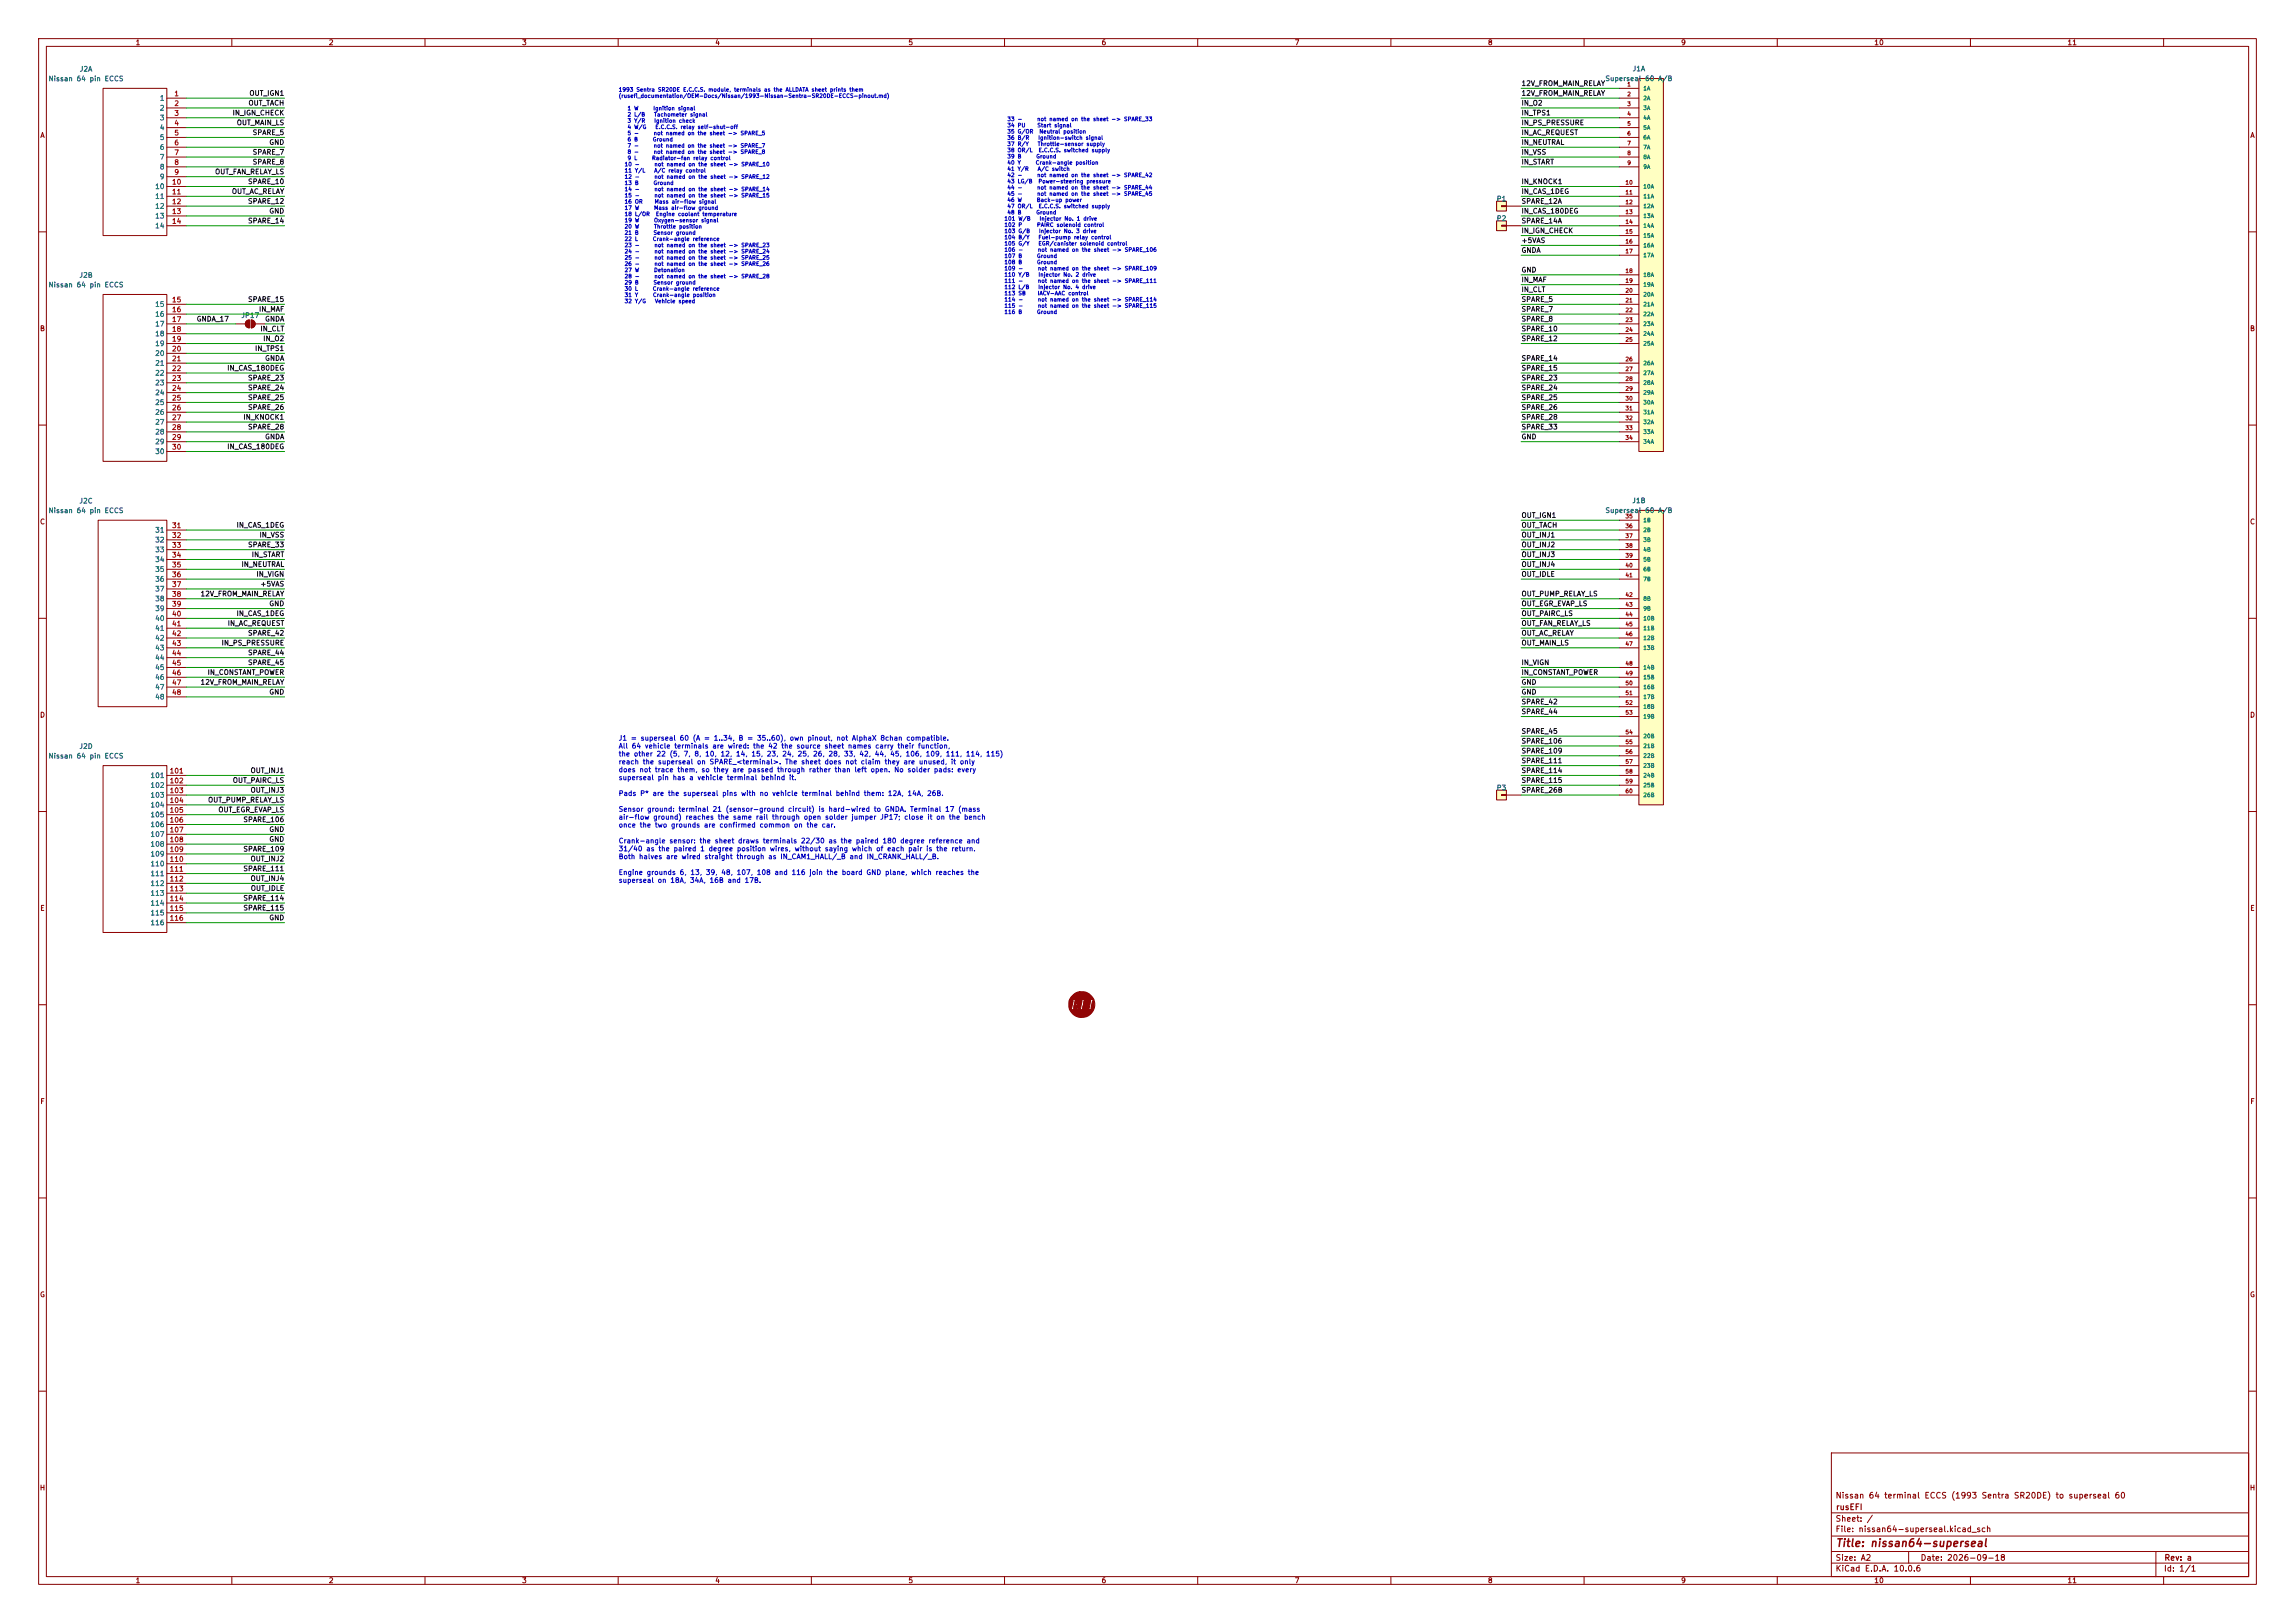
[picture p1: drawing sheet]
<svg xmlns="http://www.w3.org/2000/svg" width="594mm" height="420mm" viewBox="0 0 594 420" stroke-linecap="round" stroke-linejoin="round" font-family="sans-serif">
<defs><g id="words">
<text font-size="2" fill="#840000" x="475" y="400.8">Title: nissan64-superseal</text>
<g font-size="1.5" fill="#840000">
<text x="475" y="388.1">Nissan 64 terminal ECCS (1993 Sentra SR20DE) to superseal 60</text>
<text x="475" y="394.1">Sheet: /</text>
<text x="475.1" y="391.1">rusEFI</text>
<text x="475" y="396.8">File: nissan64-superseal.kicad_sch</text>
<text x="475" y="407">KiCad E.D.A. 10.0.6</text>
<text x="475" y="404.2">Size: A2</text>
<text x="497" y="404.2">Date: 2026-09-18</text>
<text x="560" y="407">Id: 1/1</text>
<text x="560.1" y="404.2">Rev: a</text>
</g>
<g font-size="1.3" fill="#840000">
<text x="35" y="12">1</text>
<text x="85" y="12">2</text>
<text x="135" y="12">3</text>
<text x="185" y="12">4</text>
<text x="235" y="12">5</text>
<text x="285" y="12">6</text>
<text x="335" y="12">7</text>
<text x="385" y="12">8</text>
<text x="435" y="12">9</text>
<text x="485" y="12">10</text>
<text x="535" y="12">11</text>
<text x="10.3" y="36">A</text>
<text x="582.3" y="36">A</text>
<text x="10.2" y="86">B</text>
<text x="582.2" y="86">B</text>
<text x="10.2" y="136">C</text>
<text x="582.2" y="136">C</text>
<text x="10.2" y="186">D</text>
<text x="582.2" y="186">D</text>
<text x="10.3" y="236">E</text>
<text x="582.3" y="236">E</text>
<text x="10.3" y="286">F</text>
<text x="582.3" y="286">F</text>
<text x="10.2" y="336">G</text>
<text x="582.2" y="336">G</text>
<text x="10.2" y="386">H</text>
<text x="582.2" y="386">H</text>
<text x="35" y="410">1</text>
<text x="85" y="410">2</text>
<text x="135" y="410">3</text>
<text x="185" y="410">4</text>
<text x="235" y="410">5</text>
<text x="285" y="410">6</text>
<text x="335" y="410">7</text>
<text x="385" y="410">8</text>
<text x="435" y="410">9</text>
<text x="485" y="410">10</text>
<text x="535" y="410">11</text>
</g>
<g font-size="1.3" fill="#006464">
<text x="12.4" y="21.3">Nissan 64 pin ECCS</text>
<text x="20.5" y="18.8">J2A</text>
<text x="415.4" y="21.3">Superseal 60 A/B</text>
<text x="422.4" y="18.7">J1A</text>
<text x="41.2" y="26.4">1</text>
<text x="41.2" y="28.9">2</text>
<text x="41.2" y="31.4">3</text>
<text x="41.2" y="34">4</text>
<text x="41.2" y="36.5">5</text>
<text x="41.2" y="39.1">6</text>
<text x="41.2" y="41.6">7</text>
<text x="41.2" y="44.1">8</text>
<text x="41.2" y="46.7">9</text>
<text x="40" y="49.2">10</text>
<text x="40" y="51.8">11</text>
<text x="387.3" y="52.4">P1</text>
<text x="40" y="54.3">12</text>
<text x="40" y="56.8">13</text>
<text x="40" y="59.4">14</text>
<text x="387.3" y="57.5">P2</text>
<text x="12.4" y="74.7">Nissan 64 pin ECCS</text>
<text x="20.4" y="72.2">J2B</text>
<text x="40" y="79.7">15</text>
<text x="40" y="82.2">16</text>
<text x="62.3" y="82.6">JP17</text>
<text x="40" y="84.8">17</text>
<text x="40" y="87.3">18</text>
<text x="40" y="89.9">19</text>
<text x="40" y="92.4">20</text>
<text x="40" y="94.9">21</text>
<text x="40" y="97.5">22</text>
<text x="40" y="100">23</text>
<text x="40" y="102.6">24</text>
<text x="40" y="105.1">25</text>
<text x="40" y="107.6">26</text>
<text x="40" y="110.2">27</text>
<text x="40" y="112.7">28</text>
<text x="40" y="115.3">29</text>
<text x="40" y="117.8">30</text>
<text x="20.4" y="130.6">J2C</text>
<text x="422.3" y="130.5">J1B</text>
<text x="12.4" y="133.1">Nissan 64 pin ECCS</text>
<text x="415.4" y="133">Superseal 60 A/B</text>
<text x="40" y="138.1">31</text>
<text x="40" y="140.7">32</text>
<text x="40" y="143.2">33</text>
<text x="40" y="145.7">34</text>
<text x="40" y="148.3">35</text>
<text x="40" y="150.8">36</text>
<text x="40" y="153.4">37</text>
<text x="40" y="155.9">38</text>
<text x="40" y="158.4">39</text>
<text x="40" y="161">40</text>
<text x="40" y="163.5">41</text>
<text x="40" y="166.1">42</text>
<text x="40" y="168.6">43</text>
<text x="40" y="171.1">44</text>
<text x="40" y="173.7">45</text>
<text x="40" y="176.2">46</text>
<text x="40" y="178.8">47</text>
<text x="40" y="181.3">48</text>
<text x="12.4" y="196.6">Nissan 64 pin ECCS</text>
<text x="20.4" y="194.1">J2D</text>
<text x="38.8" y="201.6">101</text>
<text x="38.8" y="204.2">102</text>
<text x="38.8" y="206.7">103</text>
<text x="38.8" y="209.2">104</text>
<text x="387.3" y="204.8">P3</text>
<text x="38.8" y="211.8">105</text>
<text x="38.8" y="214.3">106</text>
<text x="38.8" y="216.9">107</text>
<text x="38.8" y="219.4">108</text>
<text x="38.8" y="221.9">109</text>
<text x="38.8" y="224.5">110</text>
<text x="38.8" y="227">111</text>
<text x="38.8" y="229.6">112</text>
<text x="38.8" y="232.1">113</text>
<text x="38.8" y="234.6">114</text>
<text x="38.8" y="237.2">115</text>
<text x="38.8" y="239.7">116</text>
</g>
<g font-size="1.3" fill="#0f0f0f">
<text x="393.7" y="22.5">12V_FROM_MAIN_RELAY</text>
<text x="64.2" y="27.6">OUT_TACH</text>
<text x="64.4" y="25.1">OUT_IGN1</text>
<text x="393.7" y="25.1">12V_FROM_MAIN_RELAY</text>
<text x="393.7" y="27.6">IN_O2</text>
<text x="60.1" y="30.2">IN_IGN_CHECK</text>
<text x="61.2" y="32.7">OUT_MAIN_LS</text>
<text x="65.3" y="35.2">SPARE_5</text>
<text x="393.7" y="30.2">IN_TPS1</text>
<text x="393.7" y="32.7">IN_PS_PRESSURE</text>
<text x="393.7" y="35.2">IN_AC_REQUEST</text>
<text x="65.3" y="40.3">SPARE_7</text>
<text x="69.6" y="37.8">GND</text>
<text x="393.7" y="37.8">IN_NEUTRAL</text>
<text x="393.7" y="40.3">IN_VSS</text>
<text x="55.5" y="45.4">OUT_FAN_RELAY_LS</text>
<text x="64.1" y="47.9">SPARE_10</text>
<text x="65.3" y="42.9">SPARE_8</text>
<text x="393.7" y="42.9">IN_START</text>
<text x="393.7" y="47.9">IN_KNOCK1</text>
<text x="59.9" y="50.5">OUT_AC_RELAY</text>
<text x="64.1" y="53">SPARE_12</text>
<text x="393.7" y="50.5">IN_CAS_1DEG</text>
<text x="393.7" y="53">SPARE_12A</text>
<text x="64.1" y="58.1">SPARE_14</text>
<text x="69.6" y="55.6">GND</text>
<text x="393.7" y="55.6">IN_CAS_180DEG</text>
<text x="393.7" y="58.1">SPARE_14A</text>
<text x="393.7" y="60.6">IN_IGN_CHECK</text>
<text x="393.7" y="63.2">+5VAS</text>
<text x="393.7" y="65.7">GNDA</text>
<text x="393.7" y="70.8">GND</text>
<text x="393.7" y="73.3">IN_MAF</text>
<text x="393.7" y="75.9">IN_CLT</text>
<text x="50.8" y="83.5">GNDA_17</text>
<text x="64.1" y="78.4">SPARE_15</text>
<text x="66.9" y="81">IN_MAF</text>
<text x="68.5" y="83.5">GNDA</text>
<text x="393.7" y="78.4">SPARE_5</text>
<text x="393.7" y="81">SPARE_7</text>
<text x="393.7" y="83.5">SPARE_8</text>
<text x="67.3" y="86">IN_CLT</text>
<text x="68" y="88.6">IN_O2</text>
<text x="393.7" y="86">SPARE_10</text>
<text x="393.7" y="88.6">SPARE_12</text>
<text x="65.9" y="91.1">IN_TPS1</text>
<text x="68.5" y="93.7">GNDA</text>
<text x="393.7" y="93.7">SPARE_14</text>
<text x="58.7" y="96.2">IN_CAS_180DEG</text>
<text x="64.1" y="98.7">SPARE_23</text>
<text x="64.1" y="101.3">SPARE_24</text>
<text x="393.7" y="96.2">SPARE_15</text>
<text x="393.7" y="98.7">SPARE_23</text>
<text x="393.7" y="101.3">SPARE_24</text>
<text x="64.1" y="103.8">SPARE_25</text>
<text x="64.1" y="106.4">SPARE_26</text>
<text x="393.7" y="106.4">SPARE_26</text>
<text x="393.7" y="103.8">SPARE_25</text>
<text x="62.8" y="108.9">IN_KNOCK1</text>
<text x="64.1" y="111.4">SPARE_28</text>
<text x="68.5" y="114">GNDA</text>
<text x="393.7" y="108.9">SPARE_28</text>
<text x="393.7" y="111.4">SPARE_33</text>
<text x="393.7" y="114">GND</text>
<text x="58.7" y="116.5">IN_CAS_180DEG</text>
<text x="61.1" y="136.8">IN_CAS_1DEG</text>
<text x="393.7" y="134.3">OUT_IGN1</text>
<text x="393.7" y="136.8">OUT_TACH</text>
<text x="64.1" y="141.9">SPARE_33</text>
<text x="67" y="139.4">IN_VSS</text>
<text x="393.7" y="139.4">OUT_INJ1</text>
<text x="393.7" y="141.9">OUT_INJ2</text>
<text x="62.4" y="147">IN_NEUTRAL</text>
<text x="65" y="144.5">IN_START</text>
<text x="66.2" y="149.5">IN_VIGN</text>
<text x="393.7" y="149.5">OUT_IDLE</text>
<text x="393.7" y="147">OUT_INJ4</text>
<text x="393.7" y="144.5">OUT_INJ3</text>
<text x="51.8" y="154.6">12V_FROM_MAIN_RELAY</text>
<text x="67.3" y="152.1">+5VAS</text>
<text x="393.7" y="154.6">OUT_PUMP_RELAY_LS</text>
<text x="61.1" y="159.7">IN_CAS_1DEG</text>
<text x="69.6" y="157.2">GND</text>
<text x="393.7" y="157.2">OUT_EGR_EVAP_LS</text>
<text x="393.7" y="159.7">OUT_PAIRC_LS</text>
<text x="57.2" y="167.3">IN_PS_PRESSURE</text>
<text x="58.8" y="162.2">IN_AC_REQUEST</text>
<text x="64.1" y="164.8">SPARE_42</text>
<text x="393.7" y="162.2">OUT_FAN_RELAY_LS</text>
<text x="393.7" y="164.8">OUT_AC_RELAY</text>
<text x="393.7" y="167.3">OUT_MAIN_LS</text>
<text x="64.1" y="169.9">SPARE_44</text>
<text x="64.1" y="172.4">SPARE_45</text>
<text x="393.7" y="172.4">IN_VIGN</text>
<text x="51.8" y="177.5">12V_FROM_MAIN_RELAY</text>
<text x="53.6" y="174.9">IN_CONSTANT_POWER</text>
<text x="393.7" y="177.5">GND</text>
<text x="393.7" y="174.9">IN_CONSTANT_POWER</text>
<text x="69.6" y="180">GND</text>
<text x="393.7" y="180">GND</text>
<text x="393.7" y="182.6">SPARE_42</text>
<text x="393.7" y="185.1">SPARE_44</text>
<text x="393.7" y="190.2">SPARE_45</text>
<text x="393.7" y="192.7">SPARE_106</text>
<text x="393.7" y="195.3">SPARE_109</text>
<text x="393.7" y="197.8">SPARE_111</text>
<text x="60.1" y="202.9">OUT_PAIRC_LS</text>
<text x="64.7" y="200.3">OUT_INJ1</text>
<text x="393.7" y="200.3">SPARE_114</text>
<text x="393.7" y="202.9">SPARE_115</text>
<text x="53.7" y="208">OUT_PUMP_RELAY_LS</text>
<text x="64.7" y="205.4">OUT_INJ3</text>
<text x="393.7" y="205.4">SPARE_26B</text>
<text x="56.4" y="210.5">OUT_EGR_EVAP_LS</text>
<text x="62.8" y="213">SPARE_106</text>
<text x="69.6" y="215.6">GND</text>
<text x="62.8" y="220.7">SPARE_109</text>
<text x="69.6" y="218.1">GND</text>
<text x="62.8" y="225.7">SPARE_111</text>
<text x="64.7" y="223.2">OUT_INJ2</text>
<text x="62.8" y="233.4">SPARE_114</text>
<text x="64.7" y="228.3">OUT_INJ4</text>
<text x="64.8" y="230.8">OUT_IDLE</text>
<text x="62.8" y="235.9">SPARE_115</text>
<text x="69.6" y="238.4">GND</text>
</g>
<g font-size="1.3" fill="#a90000">
<text x="45" y="25.2">1</text>
<text x="45" y="27.7">2</text>
<text x="45" y="30.3">3</text>
<text x="45" y="32.8">4</text>
<text x="45" y="35.3">5</text>
<text x="45" y="37.9">6</text>
<text x="45" y="40.4">7</text>
<text x="45" y="43">8</text>
<text x="45" y="45.5">9</text>
<text x="44.4" y="48">10</text>
<text x="44.4" y="50.6">11</text>
<text x="44.4" y="53.1">12</text>
<text x="44.4" y="55.7">13</text>
<text x="44.4" y="58.2">14</text>
<text x="44.4" y="78.5">15</text>
<text x="44.4" y="81.1">16</text>
<text x="44.4" y="83.6">17</text>
<text x="44.4" y="86.1">18</text>
<text x="44.4" y="88.7">19</text>
<text x="44.4" y="91.2">20</text>
<text x="44.4" y="93.8">21</text>
<text x="44.4" y="96.3">22</text>
<text x="44.4" y="98.8">23</text>
<text x="44.4" y="101.4">24</text>
<text x="44.4" y="103.9">25</text>
<text x="44.4" y="106.5">26</text>
<text x="44.4" y="109">27</text>
<text x="44.4" y="111.5">28</text>
<text x="44.4" y="114.1">29</text>
<text x="44.4" y="116.6">30</text>
<text x="44.4" y="136.9">31</text>
<text x="44.4" y="139.5">32</text>
<text x="44.4" y="142">33</text>
<text x="44.4" y="144.6">34</text>
<text x="44.4" y="147.1">35</text>
<text x="44.4" y="149.6">36</text>
<text x="44.4" y="152.2">37</text>
<text x="44.4" y="154.7">38</text>
<text x="44.4" y="157.3">39</text>
<text x="44.4" y="159.8">40</text>
<text x="44.4" y="162.3">41</text>
<text x="44.4" y="164.9">42</text>
<text x="44.4" y="167.4">43</text>
<text x="44.4" y="170">44</text>
<text x="44.4" y="172.5">45</text>
<text x="44.4" y="175">46</text>
<text x="44.4" y="177.6">47</text>
<text x="44.4" y="180.1">48</text>
<text x="43.8" y="200.4">101</text>
<text x="43.8" y="203">102</text>
<text x="43.8" y="205.5">103</text>
<text x="43.8" y="208.1">104</text>
<text x="43.8" y="210.6">105</text>
<text x="43.8" y="213.1">106</text>
<text x="43.8" y="215.7">107</text>
<text x="43.8" y="218.2">108</text>
<text x="43.8" y="220.8">109</text>
<text x="43.8" y="223.3">110</text>
<text x="43.8" y="225.8">111</text>
<text x="43.8" y="228.4">112</text>
<text x="43.8" y="230.9">113</text>
<text x="43.8" y="233.5">114</text>
<text x="43.8" y="236">115</text>
<text x="43.8" y="238.5">116</text>
</g>
<g font-size="1.3" fill="#0000c2">
<text x="160" y="192">J1 = superseal 60 (A = 1..34, B = 35..60), own pinout, not AlphaX 8chan compatible.</text>
<text x="160" y="194">All 64 vehicle terminals are wired: the 42 the source sheet names carry their function,</text>
<text x="160" y="196">the other 22 (5, 7, 8, 10, 12, 14, 15, 23, 24, 25, 26, 28, 33, 42, 44, 45, 106, 109, 111, 114, 115)</text>
<text x="160" y="198.1">reach the superseal on SPARE_&lt;terminal&gt;. The sheet does not claim they are unused, it only</text>
<text x="160" y="200.1">does not trace them, so they are passed through rather than left open. No solder pads: every</text>
<text x="160" y="202.2">superseal pin has a vehicle terminal behind it.</text>
<text x="160" y="206.3">Pads P* are the superseal pins with no vehicle terminal behind them: 12A, 14A, 26B.</text>
<text x="160" y="210.4">Sensor ground: terminal 21 (sensor-ground circuit) is hard-wired to GNDA. Terminal 17 (mass</text>
<text x="160" y="212.4">air-flow ground) reaches the same rail through open solder jumper JP17; close it on the bench</text>
<text x="160" y="214.4">once the two grounds are confirmed common on the car.</text>
<text x="160" y="218.5">Crank-angle sensor: the sheet draws terminals 22/30 as the paired 180 degree reference and</text>
<text x="160" y="220.6">31/40 as the paired 1 degree position wires, without saying which of each pair is the return.</text>
<text x="160" y="222.6">Both halves are wired straight through as IN_CAM1_HALL/_B and IN_CRANK_HALL/_B.</text>
<text x="160" y="226.7">Engine grounds 6, 13, 39, 48, 107, 108 and 116 join the board GND plane, which reaches the</text>
<text x="160" y="228.8">superseal on 18A, 34A, 16B and 17B.</text>
</g>
<g font-size="1" fill="#0000c2">
<text x="160" y="24">1993 Sentra SR20DE E.C.C.S. module, terminals as the ALLDATA sheet prints them</text>
<text x="160" y="25.6">(rusefi_documentation/OEM-Docs/Nissan/1993-Nissan-Sentra-SR20DE-ECCS-pinout.md)</text>
<text x="162.3" y="28.8">1 W</text>
<text x="169" y="28.8">Ignition signal</text>
<text x="162.3" y="30.4">2 L/B</text>
<text x="162.3" y="32">3 Y/R</text>
<text x="162.3" y="33.6">4 W/G</text>
<text x="162.3" y="35.2">5 -</text>
<text x="169.1" y="35.2">not named on the sheet -&gt; SPARE_5</text>
<text x="169.2" y="30.4">Tachometer signal</text>
<text x="169.2" y="32">Ignition check</text>
<text x="169.5" y="33.6">E.C.C.S. relay self-shut-off</text>
<text x="260.6" y="31.6">33 -</text>
<text x="260.6" y="33.2">34 PU</text>
<text x="260.6" y="34.8">35 G/OR</text>
<text x="268.3" y="31.6">not named on the sheet -&gt; SPARE_33</text>
<text x="268.4" y="33.2">Start signal</text>
<text x="268.9" y="34.8">Neutral position</text>
<text x="162.3" y="36.8">6 B</text>
<text x="162.3" y="38.4">7 -</text>
<text x="162.3" y="40.1">8 -</text>
<text x="162.3" y="41.7">9 L</text>
<text x="168.6" y="41.7">Radiator-fan relay control</text>
<text x="168.8" y="36.8">Ground</text>
<text x="169.1" y="38.4">not named on the sheet -&gt; SPARE_7</text>
<text x="169.1" y="40.1">not named on the sheet -&gt; SPARE_8</text>
<text x="260.6" y="36.4">36 B/R</text>
<text x="260.6" y="38">37 R/Y</text>
<text x="260.6" y="39.6">38 OR/L</text>
<text x="260.6" y="41.2">39 B</text>
<text x="268.1" y="41.2">Ground</text>
<text x="268.5" y="38">Throttle-sensor supply</text>
<text x="268.6" y="36.4">Ignition-switch signal</text>
<text x="268.7" y="39.6">E.C.C.S. switched supply</text>
<text x="161.5" y="43.3">10 -</text>
<text x="161.5" y="44.9">11 Y/L</text>
<text x="161.5" y="46.5">12 -</text>
<text x="169.2" y="44.9">A/C relay control</text>
<text x="169.3" y="43.3">not named on the sheet -&gt; SPARE_10</text>
<text x="169.3" y="46.5">not named on the sheet -&gt; SPARE_12</text>
<text x="260.6" y="42.8">40 Y</text>
<text x="260.6" y="44.5">41 Y/R</text>
<text x="260.6" y="46.1">42 -</text>
<text x="260.6" y="47.7">43 LG/B</text>
<text x="267.9" y="42.8">Crank-angle position</text>
<text x="268.3" y="46.1">not named on the sheet -&gt; SPARE_42</text>
<text x="268.5" y="44.5">A/C switch</text>
<text x="268.7" y="47.7">Power-steering pressure</text>
<text x="161.5" y="48.1">13 B</text>
<text x="161.5" y="49.7">14 -</text>
<text x="161.5" y="51.3">15 -</text>
<text x="161.5" y="52.9">16 OR</text>
<text x="169" y="48.1">Ground</text>
<text x="169.3" y="49.7">not named on the sheet -&gt; SPARE_14</text>
<text x="169.3" y="51.3">not named on the sheet -&gt; SPARE_15</text>
<text x="169.3" y="52.9">Mass air-flow signal</text>
<text x="260.6" y="49.3">44 -</text>
<text x="260.6" y="50.9">45 -</text>
<text x="260.6" y="52.5">46 W</text>
<text x="268.2" y="52.5">Back-up power</text>
<text x="268.3" y="49.3">not named on the sheet -&gt; SPARE_44</text>
<text x="268.3" y="50.9">not named on the sheet -&gt; SPARE_45</text>
<text x="161.5" y="54.5">17 W</text>
<text x="161.5" y="56.2">18 L/OR</text>
<text x="161.5" y="57.8">19 W</text>
<text x="161.5" y="59.4">20 W</text>
<text x="169.2" y="54.5">Mass air-flow ground</text>
<text x="169.2" y="57.8">Oxygen-sensor signal</text>
<text x="169.2" y="59.4">Throttle position</text>
<text x="169.6" y="56.2">Engine coolant temperature</text>
<text x="259.8" y="57.3">101 W/B</text>
<text x="259.8" y="58.9">102 P</text>
<text x="260.6" y="54.1">47 OR/L</text>
<text x="260.6" y="55.7">48 B</text>
<text x="268.1" y="55.7">Ground</text>
<text x="268.3" y="58.9">PAIRC solenoid control</text>
<text x="268.7" y="54.1">E.C.C.S. switched supply</text>
<text x="268.9" y="57.3">Injector No. 1 drive</text>
<text x="161.5" y="61">21 B</text>
<text x="161.5" y="62.6">22 L</text>
<text x="161.5" y="64.2">23 -</text>
<text x="161.5" y="65.8">24 -</text>
<text x="168.8" y="62.6">Crank-angle reference</text>
<text x="169" y="61">Sensor ground</text>
<text x="169.3" y="64.2">not named on the sheet -&gt; SPARE_23</text>
<text x="169.3" y="65.8">not named on the sheet -&gt; SPARE_24</text>
<text x="259.8" y="60.6">103 G/B</text>
<text x="259.8" y="62.2">104 B/Y</text>
<text x="259.8" y="63.8">105 G/Y</text>
<text x="259.8" y="65.4">106 -</text>
<text x="268.5" y="65.4">not named on the sheet -&gt; SPARE_106</text>
<text x="268.7" y="62.2">Fuel-pump relay control</text>
<text x="268.7" y="63.8">EGR/canister solenoid control</text>
<text x="268.8" y="60.6">Injector No. 3 drive</text>
<text x="161.5" y="67.4">25 -</text>
<text x="161.5" y="69">26 -</text>
<text x="161.5" y="70.6">27 W</text>
<text x="169.2" y="70.6">Detonation</text>
<text x="169.3" y="67.4">not named on the sheet -&gt; SPARE_25</text>
<text x="169.3" y="69">not named on the sheet -&gt; SPARE_26</text>
<text x="259.8" y="67">107 B</text>
<text x="259.8" y="68.6">108 B</text>
<text x="259.8" y="70.2">109 -</text>
<text x="259.8" y="71.8">110 Y/B</text>
<text x="268.3" y="67">Ground</text>
<text x="268.3" y="68.6">Ground</text>
<text x="268.5" y="70.2">not named on the sheet -&gt; SPARE_109</text>
<text x="268.7" y="71.8">Injector No. 2 drive</text>
<text x="161.5" y="72.2">28 -</text>
<text x="161.5" y="73.9">29 B</text>
<text x="161.5" y="75.5">30 L</text>
<text x="161.5" y="77.1">31 Y</text>
<text x="168.8" y="75.5">Crank-angle reference</text>
<text x="168.9" y="77.1">Crank-angle position</text>
<text x="169" y="73.9">Sensor ground</text>
<text x="169.3" y="72.2">not named on the sheet -&gt; SPARE_28</text>
<text x="259.8" y="73.4">111 -</text>
<text x="259.8" y="75">112 L/B</text>
<text x="259.8" y="76.6">113 SB</text>
<text x="268.5" y="76.6">IACV-AAC control</text>
<text x="268.5" y="73.4">not named on the sheet -&gt; SPARE_111</text>
<text x="268.6" y="75">Injector No. 4 drive</text>
<text x="161.5" y="78.7">32 Y/G</text>
<text x="169.4" y="78.7">Vehicle speed</text>
<text x="259.8" y="78.3">114 -</text>
<text x="259.8" y="79.9">115 -</text>
<text x="259.8" y="81.5">116 B</text>
<text x="268.3" y="81.5">Ground</text>
<text x="268.5" y="78.3">not named on the sheet -&gt; SPARE_114</text>
<text x="268.5" y="79.9">not named on the sheet -&gt; SPARE_115</text>
</g>
<g font-size="1" fill="#a90000">
<text x="421.1" y="22.6">1</text>
<text x="421.1" y="25.1">2</text>
<text x="421.1" y="27.7">3</text>
<text x="421.1" y="30.2">4</text>
<text x="421.1" y="32.8">5</text>
<text x="421.1" y="35.3">6</text>
<text x="421.1" y="37.8">7</text>
<text x="421.1" y="40.4">8</text>
<text x="421.1" y="42.9">9</text>
<text x="420.6" y="48">10</text>
<text x="420.6" y="50.5">11</text>
<text x="420.6" y="53.1">12</text>
<text x="420.6" y="55.6">13</text>
<text x="420.6" y="58.2">14</text>
<text x="420.6" y="60.7">15</text>
<text x="420.6" y="63.2">16</text>
<text x="420.6" y="65.8">17</text>
<text x="420.6" y="70.9">18</text>
<text x="420.6" y="73.4">19</text>
<text x="420.6" y="75.9">20</text>
<text x="420.6" y="78.5">21</text>
<text x="420.6" y="81">22</text>
<text x="420.6" y="83.6">23</text>
<text x="420.6" y="86.1">24</text>
<text x="420.6" y="88.6">25</text>
<text x="420.6" y="93.7">26</text>
<text x="420.6" y="96.3">27</text>
<text x="420.6" y="98.8">28</text>
<text x="420.6" y="101.3">29</text>
<text x="420.6" y="103.9">30</text>
<text x="420.6" y="106.4">31</text>
<text x="420.6" y="109">32</text>
<text x="420.6" y="111.5">33</text>
<text x="420.6" y="114">34</text>
<text x="420.6" y="134.4">35</text>
<text x="420.6" y="136.9">36</text>
<text x="420.6" y="139.4">37</text>
<text x="420.6" y="142">38</text>
<text x="420.6" y="144.5">39</text>
<text x="420.6" y="147.1">40</text>
<text x="420.6" y="149.6">41</text>
<text x="420.6" y="154.7">42</text>
<text x="420.6" y="157.2">43</text>
<text x="420.6" y="159.8">44</text>
<text x="420.6" y="162.3">45</text>
<text x="420.6" y="164.8">46</text>
<text x="420.6" y="167.4">47</text>
<text x="420.6" y="172.5">48</text>
<text x="420.6" y="175">49</text>
<text x="420.6" y="177.5">50</text>
<text x="420.6" y="180.1">51</text>
<text x="420.6" y="182.6">52</text>
<text x="420.6" y="185.2">53</text>
<text x="420.6" y="190.2">54</text>
<text x="420.6" y="192.8">55</text>
<text x="420.6" y="195.3">56</text>
<text x="420.6" y="197.9">57</text>
<text x="420.6" y="200.4">58</text>
<text x="420.6" y="202.9">59</text>
<text x="420.6" y="205.5">60</text>
</g>
<g font-size="1" fill="#006464">
<text x="425.2" y="23.6">1A</text>
<text x="425.2" y="26.2">2A</text>
<text x="425.2" y="28.7">3A</text>
<text x="425.2" y="31.2">4A</text>
<text x="425.2" y="33.8">5A</text>
<text x="425.2" y="36.3">6A</text>
<text x="425.2" y="38.9">7A</text>
<text x="425.2" y="41.4">8A</text>
<text x="425.2" y="43.9">9A</text>
<text x="425.2" y="49">10A</text>
<text x="425.2" y="51.6">11A</text>
<text x="425.2" y="54.1">12A</text>
<text x="425.2" y="56.6">13A</text>
<text x="425.2" y="59.2">14A</text>
<text x="425.2" y="61.7">15A</text>
<text x="425.2" y="64.3">16A</text>
<text x="425.2" y="66.8">17A</text>
<text x="425.2" y="71.9">18A</text>
<text x="425.2" y="74.4">19A</text>
<text x="425.2" y="77">20A</text>
<text x="425.2" y="79.5">21A</text>
<text x="425.2" y="82">22A</text>
<text x="425.2" y="84.6">23A</text>
<text x="425.2" y="87.1">24A</text>
<text x="425.2" y="89.7">25A</text>
<text x="425.2" y="94.7">26A</text>
<text x="425.2" y="97.3">27A</text>
<text x="425.2" y="99.8">28A</text>
<text x="425.2" y="102.4">29A</text>
<text x="425.2" y="104.9">30A</text>
<text x="425.2" y="107.4">31A</text>
<text x="425.2" y="110">32A</text>
<text x="425.2" y="112.5">33A</text>
<text x="425.2" y="115.1">34A</text>
<text x="425.2" y="135.4">1B</text>
<text x="425.2" y="137.9">2B</text>
<text x="425.2" y="140.5">3B</text>
<text x="425.2" y="143">4B</text>
<text x="425.2" y="145.5">5B</text>
<text x="425.2" y="148.1">6B</text>
<text x="425.2" y="150.6">7B</text>
<text x="425.2" y="155.7">8B</text>
<text x="425.2" y="158.2">9B</text>
<text x="425.2" y="160.8">10B</text>
<text x="425.2" y="163.3">11B</text>
<text x="425.2" y="165.9">12B</text>
<text x="425.2" y="168.4">13B</text>
<text x="425.2" y="173.5">14B</text>
<text x="425.2" y="176">15B</text>
<text x="425.2" y="178.6">16B</text>
<text x="425.2" y="181.1">17B</text>
<text x="425.2" y="183.6">18B</text>
<text x="425.2" y="186.2">19B</text>
<text x="425.2" y="191.3">20B</text>
<text x="425.2" y="193.8">21B</text>
<text x="425.2" y="196.3">22B</text>
<text x="425.2" y="198.9">23B</text>
<text x="425.2" y="201.4">24B</text>
<text x="425.2" y="204">25B</text>
<text x="425.2" y="206.5">26B</text>
</g>
</g></defs>
<g fill="none" stroke="#840000" stroke-width=".26">
<path d="M10 10h574v400h-574zM12 12h570v396h-570zM60 10v2M110 10v2M160 10v2M210 10v2M260 10v2M310 10v2M360 10v2M410 10v2M460 10v2M510 10v2"/>
<path d="M560 10v2M10 60h2M582 60h2M10 110h2M582 110h2M10 160h2M582 160h2M10 210h2M582 210h2M10 260h2M582 260h2M10 310h2"/>
<path d="M582 310h2M10 360h2M474 376h108v32h-108zM582 360h2M474 397.5h108M474 391.5h108M60 408v2M110 408v2M160 408v2M210 408v2M260 408v2M310 408v2"/>
<path d="M360 408v2M410 408v2M460 408v2M474 404.5h108M474 401.5h108M494 401.5v3M510 408v2M558 401.5v6.5M560 408v2"/>
</g>
<path d="M387.3 52.1h2.6v2.5h-2.6z" fill="#ffffc2"/>
<path d="M387.3 52.1h2.6v2.5h-2.6zM388.6 53.2h1.3v.3h-1.3zM389.9 53.3h3.8" fill="none" stroke="#840000" stroke-width=".26"/>
<path d="M387.3 57.2h2.6v2.5h-2.6z" fill="#ffffc2"/>
<path d="M387.3 57.2h2.6v2.5h-2.6zM388.6 58.3h1.3v.2h-1.3zM389.9 58.4h3.8" fill="none" stroke="#840000" stroke-width=".26"/>
<path d="M277.7 257.5l.8-.6 1-.3v2.1h-1.9l.1 .5-.4 1.7-.2 .3 2 .1-.2-.5-.3 .2-.7 .1 .1-1 .7 .2 .1-.2 .1-.4-.8 .1 .1-.9 1.2 .2 .1-2.5h.4a2.44 2.44 0 0 1 1.9 .5v1.6l-2 .1 .3 .1-.1 .3-.3 1.9-.3 .1h1l-.2-.2a.6 .6 0 0 1 .1-.7 .6 .6 0 0 1 .6-.2h.3v-.3l-.8 .1 .1-.4a.57 .57 0 0 1 .4-.6 .57 .57 0 0 1 .6 .2l.3-.4v-1.6l1.3 1.6-1 .1a.99 .99 0 0 1 0 1.2l-.2 1-.3 .2h1l-.2-.1v-.5a2.04 2.04 0 0 1 .6-1.8 3.3 3.3 0 0 1-3.8 4.4 3.3 3.3 0 0 1-1.5-5.7z" fill="#840000" stroke="#840000" stroke-width=".26"/>
<path d="M387.3 204.5h2.6v2.5h-2.6z" fill="#ffffc2"/>
<path d="M387.3 204.5h2.6v2.5h-2.6zM388.6 205.6h1.3v.3h-1.3zM389.9 205.7h3.8" fill="none" stroke="#840000" stroke-width=".26"/>
<path d="M424.2 20.3h6.3v96.5h-6.3z" fill="#ffffc2"/>
<g fill="none" stroke="#840000" stroke-width=".26">
<path d="M419.1 22.9h5.1M419.1 25.4h5.1M419.1 27.9h5.1M419.1 30.5h5.1M419.1 33h5.1M419.1 35.6h5.1M419.1 38.1h5.1M424.2 20.3h6.3v96.5h-6.3zM419.1 40.6h5.1M419.1 43.2h5.1M419.1 48.3h5.1M419.1 50.8h5.1"/>
<path d="M419.1 53.3h5.1M419.1 55.9h5.1M419.1 58.4h5.1M419.1 61h5.1M419.1 63.5h5.1M419.1 66h5.1M419.1 71.1h5.1M419.1 73.7h5.1M419.1 76.2h5.1M419.1 78.7h5.1M419.1 81.3h5.1M419.1 83.8h5.1"/>
<path d="M419.1 86.4h5.1M419.1 88.9h5.1M419.1 94h5.1M419.1 96.5h5.1M419.1 99.1h5.1M419.1 101.6h5.1M419.1 104.1h5.1M419.1 106.7h5.1M419.1 109.2h5.1M419.1 111.8h5.1M419.1 114.3h5.1"/>
</g>
<path d="M424.2 132.1h6.3v76.2h-6.3z" fill="#ffffc2"/>
<g fill="none" stroke="#840000" stroke-width=".26">
<path d="M26.7 22.9h16.5v38.1h-16.5zM43.2 25.4h5.1M43.2 27.9h5.1M43.2 30.5h5.1M43.2 33h5.1M43.2 35.6h5.1M43.2 38.1h5.1M43.2 40.6h5.1M43.2 43.2h5.1M43.2 45.7h5.1M43.2 48.3h5.1M43.2 50.8h5.1"/>
<path d="M43.2 53.3h5.1M43.2 55.9h5.1M43.2 58.4h5.1M26.7 76.2h16.5v43.2h-16.5zM43.2 78.7h5.1M43.2 83.8h5.1M43.2 81.3h5.1M43.2 86.4h5.1M43.2 88.9h5.1M43.2 91.4h5.1M43.2 94h5.1M43.2 96.5h5.1"/>
<path d="M43.2 99.1h5.1M61 83.8h2.5M63.8 83.1l.7-.3v2a1.02 1.02 0 0 1-.9-.6 1.02 1.02 0 0 1 .2-1.1zM65 82.8a1.02 1.02 0 0 1 1 1 1.02 1.02 0 0 1-1 1zM66 83.8h2.6M43.2 101.6h5.1M43.2 104.1h5.1M43.2 106.7h5.1M43.2 109.2h5.1M43.2 111.8h5.1M43.2 114.3h5.1M43.2 116.8h5.1"/>
<path d="M25.4 134.6h17.8v48.3h-17.8zM43.2 137.2h5.1M43.2 139.7h5.1M419.1 134.6h5.1M419.1 137.2h5.1M419.1 139.7h5.1M424.2 132.1h6.3v76.2h-6.3zM43.2 142.2h5.1M43.2 144.8h5.1M43.2 147.3h5.1M43.2 149.9h5.1M43.2 154.9h5.1"/>
<path d="M43.2 157.5h5.1M43.2 152.4h5.1M419.1 142.2h5.1M419.1 144.8h5.1M419.1 147.3h5.1M419.1 149.9h5.1M419.1 154.9h5.1M419.1 157.5h5.1M43.2 160h5.1M43.2 162.6h5.1M43.2 165.1h5.1M43.2 167.6h5.1"/>
<path d="M43.2 172.7h5.1M43.2 175.3h5.1M43.2 177.8h5.1M43.2 170.2h5.1M419.1 160h5.1M419.1 162.6h5.1M419.1 165.1h5.1M419.1 167.6h5.1M419.1 172.7h5.1M419.1 175.3h5.1M419.1 177.8h5.1M26.7 198.1h16.5v43.2h-16.5z"/>
<path d="M43.2 180.3h5.1M419.1 180.3h5.1M419.1 182.9h5.1M419.1 185.4h5.1M419.1 190.5h5.1M419.1 193h5.1M419.1 195.6h5.1M419.1 198.1h5.1M43.2 200.7h5.1M43.2 203.2h5.1M43.2 205.7h5.1M43.2 208.3h5.1"/>
<path d="M43.2 210.8h5.1M43.2 213.4h5.1M43.2 215.9h5.1M43.2 218.4h5.1M419.1 200.7h5.1M419.1 203.2h5.1M419.1 205.7h5.1M43.2 221h5.1M43.2 223.5h5.1M43.2 226.1h5.1M43.2 228.6h5.1M43.2 231.1h5.1"/>
<path d="M43.2 233.7h5.1M43.2 236.2h5.1M43.2 238.8h5.1"/>
</g>
<g fill="#840000" stroke="#840000" stroke-width=".26">
<path d="M63.8 83.1l.7-.3v2a1.02 1.02 0 0 1-.9-.6 1.02 1.02 0 0 1 .2-1.1z"/>
<path d="M65 82.8a1.02 1.02 0 0 1 1 1 1.02 1.02 0 0 1-1 1z"/>
</g>
<g fill="none" stroke="#009600" stroke-width=".26">
<path d="M48.3 33h25.4M48.3 35.6h25.4M48.3 38.1h25.4M48.3 30.5h25.4M48.3 27.9h25.4M48.3 25.4h25.4M393.7 33h25.4M393.7 35.6h25.4M393.7 38.1h25.4M393.7 30.5h25.4M393.7 27.9h25.4M393.7 25.4h25.4"/>
<path d="M393.7 22.9h25.4M48.3 40.6h25.4M48.3 45.7h25.4M48.3 48.3h25.4M48.3 50.8h25.4M48.3 53.3h25.4M48.3 43.2h25.4M48.3 55.9h25.4M48.3 58.4h25.4M393.7 40.6h25.4M393.7 48.3h25.4M393.7 50.8h25.4"/>
<path d="M393.7 53.3h25.4M393.7 43.2h25.4M393.7 55.9h25.4M393.7 58.4h25.4M48.3 78.7h25.4M393.7 78.7h25.4M393.7 61h25.4M393.7 63.5h25.4M393.7 66h25.4M393.7 73.7h25.4M393.7 76.2h25.4M393.7 71.1h25.4"/>
<path d="M48.3 91.4h25.4M48.3 94h25.4M48.3 96.5h25.4M48.3 99.1h25.4M48.3 83.8h12.7M48.3 81.3h25.4M48.3 86.4h25.4M48.3 88.9h25.4M68.6 83.8h5.1M393.7 94h25.4M393.7 96.5h25.4M393.7 99.1h25.4"/>
<path d="M393.7 83.8h25.4M393.7 81.3h25.4M393.7 86.4h25.4M393.7 88.9h25.4M48.3 101.6h25.4M48.3 111.8h25.4M48.3 114.3h25.4M48.3 104.1h25.4M48.3 106.7h25.4M48.3 109.2h25.4M48.3 116.8h25.4M393.7 101.6h25.4"/>
<path d="M393.7 111.8h25.4M393.7 114.3h25.4M393.7 104.1h25.4M393.7 106.7h25.4M393.7 109.2h25.4M48.3 139.7h25.4M48.3 137.2h25.4M393.7 139.7h25.4M393.7 134.6h25.4M393.7 137.2h25.4M48.3 142.2h25.4M48.3 147.3h25.4"/>
<path d="M48.3 149.9h25.4M48.3 154.9h25.4M48.3 157.5h25.4M48.3 144.8h25.4M48.3 152.4h25.4M393.7 142.2h25.4M393.7 147.3h25.4M393.7 149.9h25.4M393.7 154.9h25.4M393.7 157.5h25.4M393.7 144.8h25.4M48.3 160h25.4"/>
<path d="M48.3 162.6h25.4M48.3 165.1h25.4M48.3 167.6h25.4M48.3 175.3h25.4M48.3 177.8h25.4M48.3 172.7h25.4M48.3 170.2h25.4M393.7 160h25.4M393.7 162.6h25.4M393.7 165.1h25.4M393.7 167.6h25.4M393.7 175.3h25.4"/>
<path d="M393.7 177.8h25.4M393.7 172.7h25.4M48.3 180.3h25.4M393.7 180.3h25.4M393.7 182.9h25.4M393.7 185.4h25.4M393.7 190.5h25.4M393.7 193h25.4M393.7 195.6h25.4M393.7 198.1h25.4M48.3 200.7h25.4M48.3 203.2h25.4"/>
<path d="M48.3 205.7h25.4M48.3 208.3h25.4M48.3 210.8h25.4M48.3 213.4h25.4M48.3 215.9h25.4M48.3 218.4h25.4M393.7 200.7h25.4M393.7 203.2h25.4M393.7 205.7h25.4M48.3 231.1h25.4M48.3 236.2h25.4M48.3 238.8h25.4"/>
<path d="M48.3 221h25.4M48.3 223.5h25.4M48.3 226.1h25.4M48.3 228.6h25.4M48.3 233.7h25.4"/>
</g>
<use href="#words"/>
</svg>
